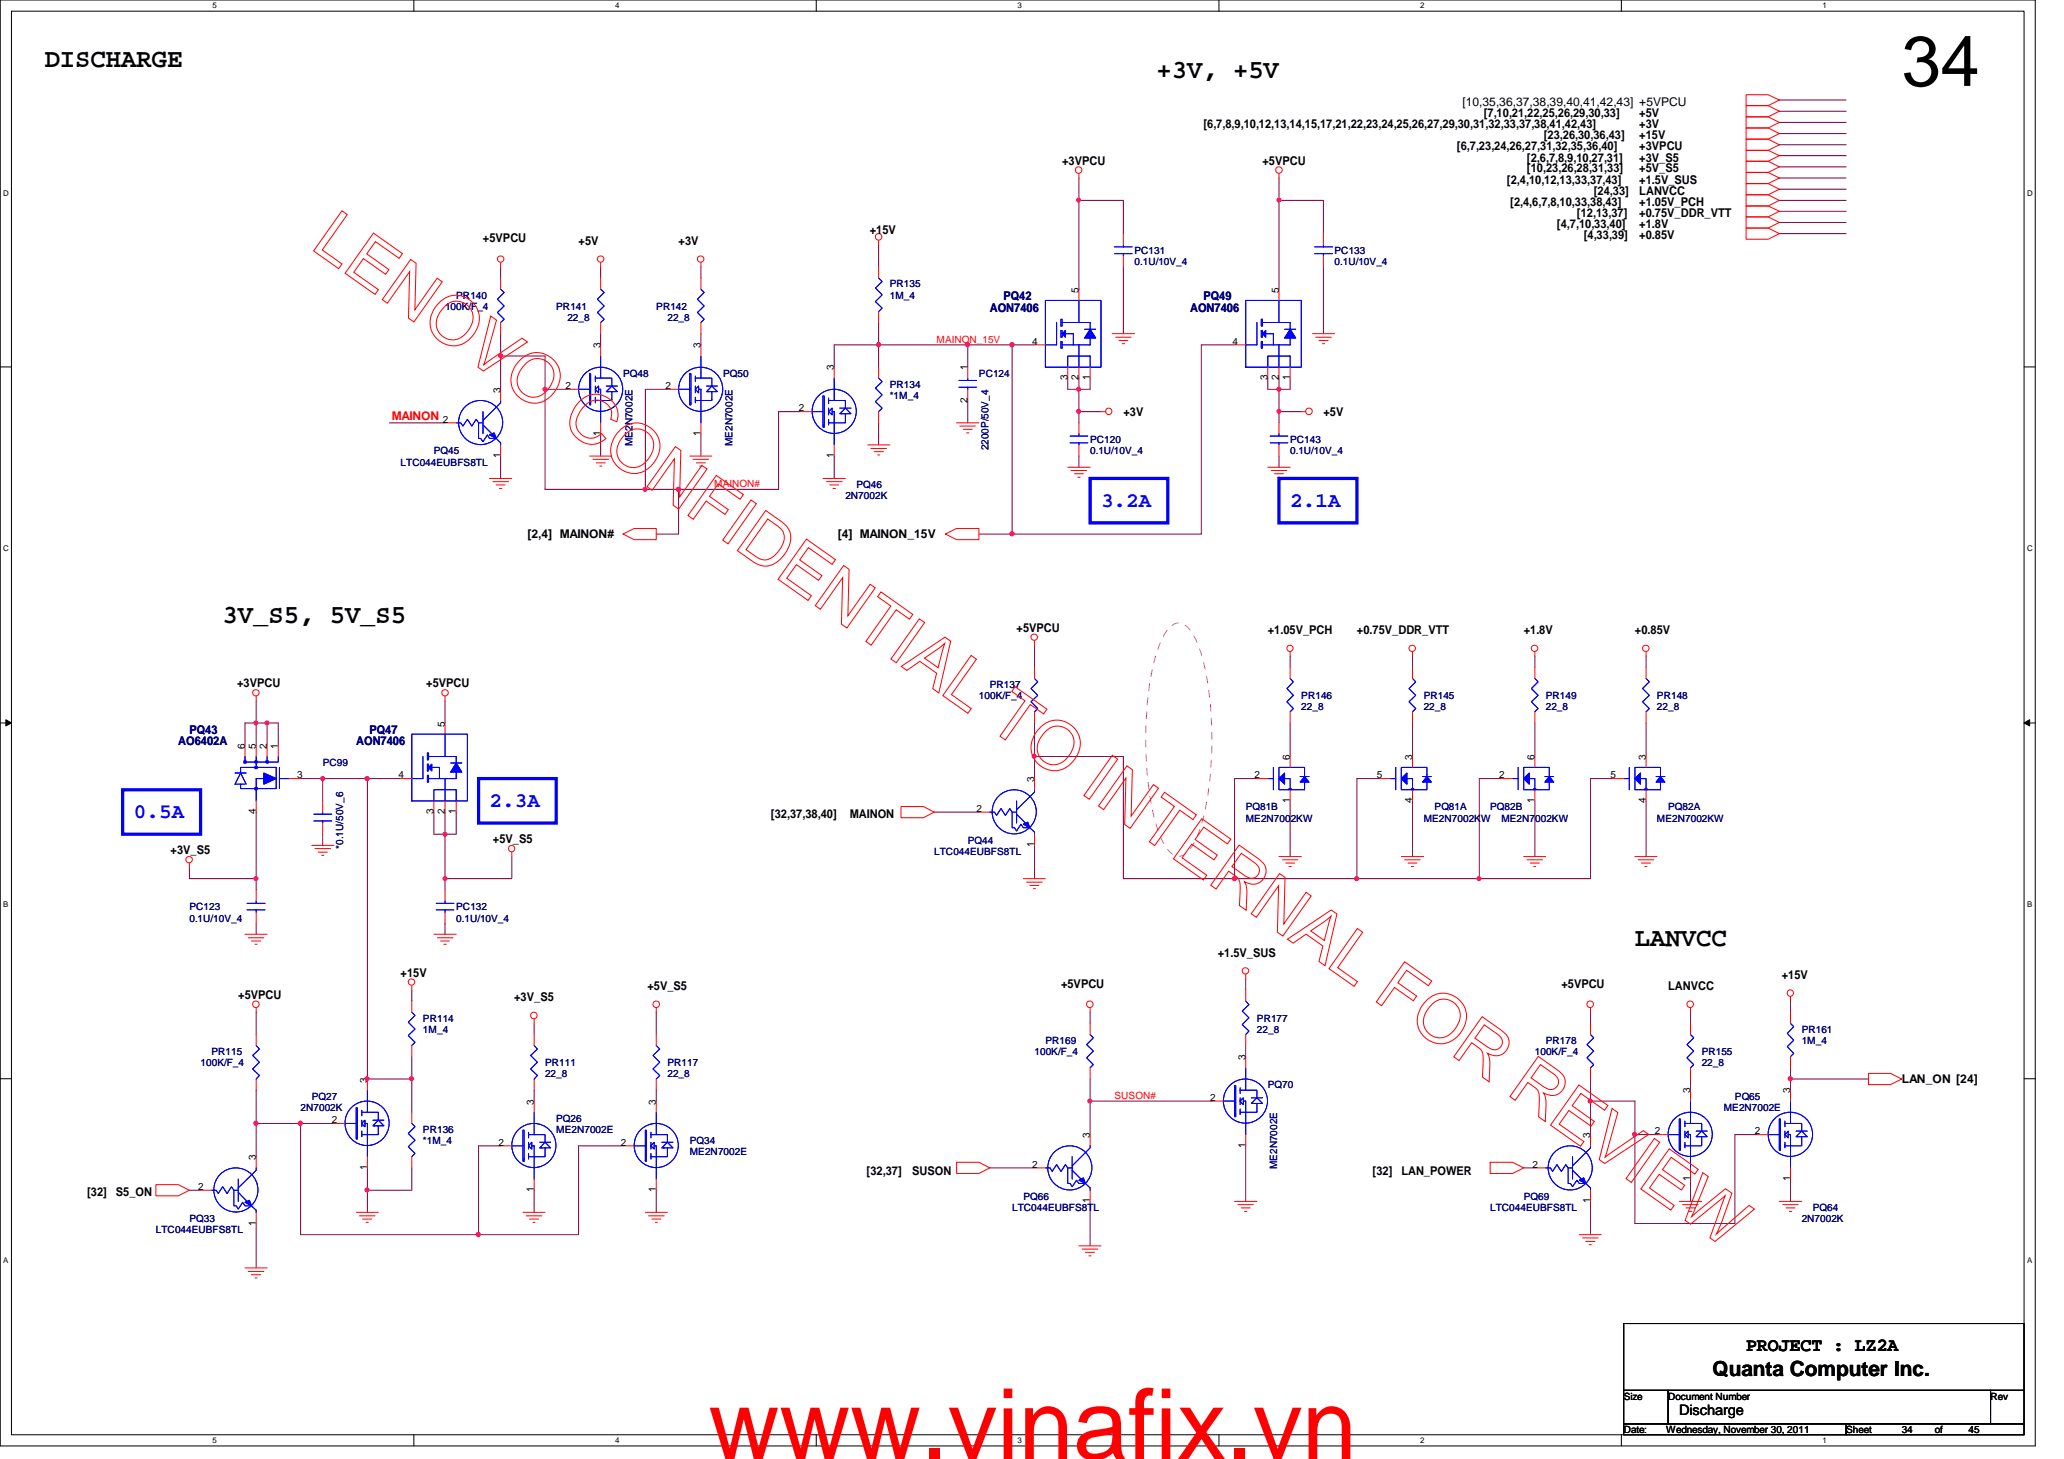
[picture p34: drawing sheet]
<svg xmlns="http://www.w3.org/2000/svg" width="297mm" height="210mm" viewBox="0 0 297 210" stroke-linecap="round" stroke-linejoin="round" font-family="sans-serif">
<defs><g id="words">
<text font-size="14.1" fill="#f00" x="102" y="209.9">www.vinafix.vn</text>
<text font-size="10.2" x="273.7" y="12.4">34</text>
<g font-size="3.8">
<text x="6.4" y="9.6">DISCHARGE</text>
<text x="166.5" y="11.2">+3V, +5V</text>
<text x="32" y="89.6">3V_S5, 5V_S5</text>
<text x="235.3" y="136.1">LANVCC</text>
</g>
<g font-size="3" fill="#00f">
<text x="158.5" y="72.9">3.2A</text>
<text x="185.7" y="72.9">2.1A</text>
<text x="19.3" y="117.7">0.5A</text>
<text x="70.4" y="116.1">2.3A</text>
</g>
<text font-size="3" x="246.5" y="198">Quanta Computer Inc.</text>
<text font-size="2.7" x="251.3" y="194.3">PROJECT : LZ2A</text>
<text font-size="2.1" x="241.7" y="203.5">Discharge</text>
<g font-size="1.7">
<text x="210.5" y="15.2">[10,35,36,37,38,39,40,41,42,43] +5VPCU</text>
<text x="213.5" y="16.8">[7,10,21,22,25,26,29,30,33]</text>
<text x="235.9" y="16.8">+5V</text>
<text x="152.9" y="23.7">+3VPCU</text>
<text x="173.2" y="18.4">[6,7,8,9,10,12,13,14,15,17,21,22,23,24,25,26,27,29,30,31,32,33,37,38,41,42,43]</text>
<text x="181.7" y="23.7">+5VPCU</text>
<text x="209.7" y="21.6">[6,7,23,24,26,27,31,32,35,36,40]</text>
<text x="219.7" y="23.2">[2,6,7,8,9,10,27,31]</text>
<text x="222.2" y="20">[23,26,30,36,43]</text>
<text x="235.9" y="18.4">+3V</text>
<text x="235.9" y="20">+15V</text>
<text x="235.9" y="21.6">+3VPCU</text>
<text x="235.9" y="23.2">+3V_S5</text>
<text x="216.9" y="26.4">[2,4,10,12,13,33,37,43]</text>
<text x="217.3" y="29.6">[2,4,6,7,8,10,33,38,43]</text>
<text x="219.7" y="24.8">[10,23,26,28,31,33]</text>
<text x="229.4" y="28">[24,33]</text>
<text x="235.9" y="24.8">+5V_S5</text>
<text x="235.9" y="26.4">+1.5V_SUS</text>
<text x="235.9" y="28">LANVCC</text>
<text x="235.9" y="29.6">+1.05V_PCH</text>
<text x="69.5" y="34.9">+5VPCU</text>
<text x="83.3" y="35.2">+5V</text>
<text x="97.7" y="35.2">+3V</text>
<text x="125.2" y="33.6">+15V</text>
<text x="224.1" y="32.8">[4,7,10,33,40]</text>
<text x="226.9" y="31.2">[12,13,37]</text>
<text x="227.9" y="34.4">[4,33,39]</text>
<text x="235.9" y="31.2">+0.75V_DDR_VTT</text>
<text x="235.9" y="32.8">+1.8V</text>
<text x="235.9" y="34.4">+0.85V</text>
<text x="161.7" y="59.9">+3V</text>
<text x="190.5" y="59.9">+5V</text>
<text x="75.9" y="77.5">[2,4] MAINON#</text>
<text x="120.6" y="77.5">[4] MAINON_15V</text>
<text x="146.3" y="90.9">+5VPCU</text>
<text x="182.5" y="91.2">+1.05V_PCH</text>
<text x="195.3" y="91.2">+0.75V_DDR_VTT</text>
<text x="219.3" y="91.2">+1.8V</text>
<text x="235.3" y="91.2">+0.85V</text>
<text x="34.1" y="98.9">+3VPCU</text>
<text x="61.3" y="98.9">+5VPCU</text>
<text x="111" y="117.6">[32,37,38,40]</text>
<text x="122.3" y="117.6">MAINON</text>
<text x="24.6" y="122.9">+3V_S5</text>
<text x="70.9" y="121.3">+5V_S5</text>
<text x="175.3" y="137.6">+1.5V_SUS</text>
<text x="34.3" y="143.7">+5VPCU</text>
<text x="57.7" y="140.5">+15V</text>
<text x="93.2" y="142.5">+5V_S5</text>
<text x="152.7" y="142.1">+5VPCU</text>
<text x="224.7" y="142.1">+5VPCU</text>
<text x="240.1" y="142.5">LANVCC</text>
<text x="256.4" y="140.8">+15V</text>
<text x="74" y="144">+3V_S5</text>
<text x="273.7" y="155.9">LAN_ON [24]</text>
<text x="12.5" y="172">[32]</text>
<text x="16.7" y="172">S5_ON</text>
<text x="124.7" y="169">[32,37]</text>
<text x="131.3" y="169">SUSON</text>
<text x="197.5" y="169">[32]</text>
<text x="201.7" y="169">LAN_POWER</text>
</g>
<g font-size="1.7" fill="#000080">
<text x="142.4" y="44.8">AON7406</text>
<text x="144.4" y="43.2">PQ42</text>
<text x="171.3" y="44.8">AON7406</text>
<text x="173.2" y="43.2">PQ49</text>
<text x="25.7" y="107.2">AO6402A</text>
<text x="27.3" y="105.6">PQ43</text>
<text x="51.3" y="107.2">AON7406</text>
<text x="53.2" y="105.6">PQ47</text>
</g>
<text font-size="1.7" fill="#f00" x="56.4" y="60.5">MAINON</text>
<g font-size="1.4" fill="#000080">
<text x="128.1" y="41.4">PR135</text>
<text x="163.3" y="36.6">PC131</text>
<text x="163.3" y="38.2">0.1U/10V_4</text>
<text x="192.1" y="36.6">PC133</text>
<text x="192.1" y="38.2">0.1U/10V_4</text>
<text x="64" y="44.6">100K/F_4</text>
<text x="65.7" y="43">PR140</text>
<text x="80" y="44.6">PR141</text>
<text x="81.7" y="46.2">22_8</text>
<text x="94.4" y="44.6">PR142</text>
<text x="96.1" y="46.2">22_8</text>
<text x="128.1" y="43">1M_4</text>
<text x="89.7" y="54.2">PQ48</text>
<text x="104.1" y="54.2">PQ50</text>
<text x="128.1" y="55.8">PR134</text>
<text x="128.1" y="57.4">*1M_4</text>
<text x="140.9" y="54.2">PC124</text>
<text x="62.4" y="65.4">PQ45</text>
<text x="91" y="64.2" transform="rotate(-90 91 64.2)">ME2N7002E</text>
<text x="105.4" y="64.2" transform="rotate(-90 105.4 64.2)">ME2N7002E</text>
<text x="142.2" y="64.8" transform="rotate(-90 142.2 64.8)">2200P/50V_4</text>
<text x="156.9" y="63.8">PC120</text>
<text x="156.9" y="65.4">0.1U/10V_4</text>
<text x="185.7" y="63.8">PC143</text>
<text x="185.7" y="65.4">0.1U/10V_4</text>
<text x="57.7" y="67">LTC044EUBFS8TL</text>
<text x="121.7" y="71.8">2N7002K</text>
<text x="123.3" y="70.2">PQ46</text>
<text x="140.9" y="100.6">100K/F_4</text>
<text x="142.4" y="99">PR137</text>
<text x="187.3" y="100.6">PR146</text>
<text x="204.9" y="100.6">PR145</text>
<text x="222.5" y="100.6">PR149</text>
<text x="238.5" y="100.6">PR148</text>
<text x="187.3" y="102.2">22_8</text>
<text x="204.9" y="102.2">22_8</text>
<text x="222.5" y="102.2">22_8</text>
<text x="238.5" y="102.2">22_8</text>
<text x="46.4" y="110.2">PC99</text>
<text x="179.3" y="116.6">PQ81B</text>
<text x="179.3" y="118.2">ME2N7002KW</text>
<text x="204.9" y="118.2">ME2N7002KW</text>
<text x="206.5" y="116.6">PQ81A</text>
<text x="214.5" y="116.6">PQ82B</text>
<text x="216.1" y="118.2">ME2N7002KW</text>
<text x="238.5" y="118.2">ME2N7002KW</text>
<text x="240.1" y="116.6">PQ82A</text>
<text x="49.4" y="122.1" transform="rotate(-90 49.4 122.1)">*0.1U/50V_6</text>
<text x="134.4" y="123">LTC044EUBFS8TL</text>
<text x="139.3" y="121.4">PQ44</text>
<text x="27.3" y="131">PC123</text>
<text x="65.7" y="131">PC132</text>
<text x="27.3" y="132.6">0.1U/10V_4</text>
<text x="65.7" y="132.6">0.1U/10V_4</text>
<text x="60.9" y="147">PR114</text>
<text x="60.9" y="148.6">1M_4</text>
<text x="180.9" y="147">PR177</text>
<text x="180.9" y="148.6">22_8</text>
<text x="259.3" y="148.6">PR161</text>
<text x="28.9" y="153.4">100K/F_4</text>
<text x="30.4" y="151.8">PR115</text>
<text x="78.4" y="153.4">PR111</text>
<text x="78.4" y="155">22_8</text>
<text x="96.1" y="153.4">PR117</text>
<text x="96.1" y="155">22_8</text>
<text x="148.9" y="151.8">100K/F_4</text>
<text x="150.4" y="150.2">PR169</text>
<text x="220.9" y="151.8">100K/F_4</text>
<text x="222.5" y="150.2">PR178</text>
<text x="244.9" y="151.8">PR155</text>
<text x="244.9" y="153.4">22_8</text>
<text x="259.3" y="150.2">1M_4</text>
<text x="43.3" y="159.8">2N7002K</text>
<text x="44.9" y="158.2">PQ27</text>
<text x="80" y="161.4">PQ26</text>
<text x="182.5" y="156.6">PQ70</text>
<text x="248.1" y="159.8">ME2N7002E</text>
<text x="249.7" y="158.2">PQ65</text>
<text x="60.9" y="163">PR136</text>
<text x="60.9" y="164.6">*1M_4</text>
<text x="80" y="163">ME2N7002E</text>
<text x="99.3" y="164.6">PQ34</text>
<text x="99.3" y="166.2">ME2N7002E</text>
<text x="147.3" y="172.6">PQ66</text>
<text x="183.8" y="168.2" transform="rotate(-90 183.8 168.2)">ME2N7002E</text>
<text x="219.3" y="172.6">PQ69</text>
<text x="22.4" y="177.4">LTC044EUBFS8TL</text>
<text x="27.3" y="175.8">PQ33</text>
<text x="145.7" y="174.2">LTC044EUBFS8TL</text>
<text x="214.5" y="174.2">LTC044EUBFS8TL</text>
<text x="259.3" y="175.8">2N7002K</text>
<text x="260.9" y="174.2">PQ64</text>
</g>
<g font-size="1.4">
<text x="155.2" y="42.1" transform="rotate(-90 155.2 42.1)">5</text>
<text x="184" y="42.1" transform="rotate(-90 184 42.1)">5</text>
<text x="86.4" y="50.1" transform="rotate(-90 86.4 50.1)">3</text>
<text x="100.8" y="50.1" transform="rotate(-90 100.8 50.1)">3</text>
<text x="120" y="53.3" transform="rotate(-90 120 53.3)">3</text>
<text x="139.2" y="53.3" transform="rotate(-90 139.2 53.3)">1</text>
<text x="148.5" y="49.6">4</text>
<text x="177.4" y="49.6">4</text>
<text x="72" y="56.5" transform="rotate(-90 72 56.5)">3</text>
<text x="81.4" y="56">2</text>
<text x="95.8" y="56">2</text>
<text x="115" y="59.2">2</text>
<text x="139.2" y="57.9" transform="rotate(-90 139.2 57.9)">2</text>
<text x="153.6" y="54.7" transform="rotate(-90 153.6 54.7)">3</text>
<text x="155.2" y="54.7" transform="rotate(-90 155.2 54.7)">2</text>
<text x="156.8" y="54.7" transform="rotate(-90 156.8 54.7)">1</text>
<text x="182.4" y="54.7" transform="rotate(-90 182.4 54.7)">3</text>
<text x="184" y="54.7" transform="rotate(-90 184 54.7)">2</text>
<text x="185.6" y="54.7" transform="rotate(-90 185.6 54.7)">1</text>
<text x="63.8" y="60.8">2</text>
<text x="72" y="65.9" transform="rotate(-90 72 65.9)">1</text>
<text x="86.4" y="62.7" transform="rotate(-90 86.4 62.7)">1</text>
<text x="100.8" y="62.7" transform="rotate(-90 100.8 62.7)">1</text>
<text x="120" y="65.9" transform="rotate(-90 120 65.9)">1</text>
<text x="35.2" y="107.7" transform="rotate(-90 35.2 107.7)">6</text>
<text x="36.8" y="107.7" transform="rotate(-90 36.8 107.7)">5</text>
<text x="38.4" y="107.7" transform="rotate(-90 38.4 107.7)">2</text>
<text x="40" y="107.7" transform="rotate(-90 40 107.7)">1</text>
<text x="64" y="104.5" transform="rotate(-90 64 104.5)">5</text>
<text x="42.8" y="112">3</text>
<text x="57.4" y="112">4</text>
<text x="148.8" y="112.5" transform="rotate(-90 148.8 112.5)">3</text>
<text x="180.5" y="112">2</text>
<text x="185.6" y="109.3" transform="rotate(-90 185.6 109.3)">6</text>
<text x="198.2" y="112">5</text>
<text x="203.2" y="109.3" transform="rotate(-90 203.2 109.3)">3</text>
<text x="215.8" y="112">2</text>
<text x="220.8" y="109.3" transform="rotate(-90 220.8 109.3)">6</text>
<text x="231.8" y="112">5</text>
<text x="236.9" y="109.3" transform="rotate(-90 236.9 109.3)">3</text>
<text x="36.8" y="117.1" transform="rotate(-90 36.8 117.1)">4</text>
<text x="62.4" y="117.1" transform="rotate(-90 62.4 117.1)">3</text>
<text x="64" y="117.1" transform="rotate(-90 64 117.1)">2</text>
<text x="65.6" y="117.1" transform="rotate(-90 65.6 117.1)">1</text>
<text x="140.5" y="116.8">2</text>
<text x="185.6" y="115.5" transform="rotate(-90 185.6 115.5)">1</text>
<text x="203.2" y="115.5" transform="rotate(-90 203.2 115.5)">4</text>
<text x="220.8" y="115.5" transform="rotate(-90 220.8 115.5)">1</text>
<text x="236.9" y="115.5" transform="rotate(-90 236.9 115.5)">4</text>
<text x="148.8" y="121.9" transform="rotate(-90 148.8 121.9)">1</text>
<text x="52.8" y="155.7" transform="rotate(-90 52.8 155.7)">3</text>
<text x="179.2" y="152.5" transform="rotate(-90 179.2 152.5)">3</text>
<text x="47.7" y="161.6">2</text>
<text x="76.8" y="158.9" transform="rotate(-90 76.8 158.9)">3</text>
<text x="94.4" y="158.9" transform="rotate(-90 94.4 158.9)">3</text>
<text x="174.2" y="158.4">2</text>
<text x="243.2" y="157.3" transform="rotate(-90 243.2 157.3)">3</text>
<text x="257.6" y="157.3" transform="rotate(-90 257.6 157.3)">3</text>
<text x="36.8" y="166.9" transform="rotate(-90 36.8 166.9)">3</text>
<text x="71.8" y="164.8">2</text>
<text x="89.4" y="164.8">2</text>
<text x="148.5" y="168">2</text>
<text x="156.8" y="163.7" transform="rotate(-90 156.8 163.7)">3</text>
<text x="179.2" y="165.1" transform="rotate(-90 179.2 165.1)">1</text>
<text x="220.6" y="168">2</text>
<text x="228.9" y="163.7" transform="rotate(-90 228.9 163.7)">3</text>
<text x="238.2" y="163.2">2</text>
<text x="252.6" y="163.2">2</text>
<text x="28.5" y="171.2">2</text>
<text x="52.8" y="168.3" transform="rotate(-90 52.8 168.3)">1</text>
<text x="76.8" y="171.5" transform="rotate(-90 76.8 171.5)">1</text>
<text x="94.4" y="171.5" transform="rotate(-90 94.4 171.5)">1</text>
<text x="156.8" y="173.1" transform="rotate(-90 156.8 173.1)">1</text>
<text x="228.9" y="173.1" transform="rotate(-90 228.9 173.1)">1</text>
<text x="243.2" y="169.9" transform="rotate(-90 243.2 169.9)">1</text>
<text x="257.6" y="169.9" transform="rotate(-90 257.6 169.9)">1</text>
<text x="36.8" y="176.3" transform="rotate(-90 36.8 176.3)">1</text>
<text x="233.7" y="201.4">Size</text>
<text x="240.1" y="201.4">Document Number</text>
<text x="286.5" y="201.4">Rev</text>
<text x="233.7" y="206.2">Date:</text>
<text x="239.8" y="206.2">Wednesday, November 30, 2011</text>
<text x="265.7" y="206.2">Sheet</text>
<text x="273.7" y="206.2">34</text>
<text x="278.5" y="206.2">of</text>
<text x="283.3" y="206.2">45</text>
</g>
<g font-size="1.4" fill="#f00">
<text x="134.8" y="49.3">MAINON_15V</text>
<text x="102.8" y="70.1">MAINON#</text>
<text x="160.4" y="158.1">SUSON#</text>
</g>
<g font-size="1.1">
<text x="30.6" y="1.1">5</text>
<text x="88.5" y="1.1">4</text>
<text x="146.4" y="1.1">3</text>
<text x="204.4" y="1.1">2</text>
<text x="262.3" y="1.1">1</text>
<text x=".5" y="28.2">D</text>
<text x="291.7" y="28.2">D</text>
<text x=".5" y="79.3">C</text>
<text x="291.7" y="79.3">C</text>
<text x=".5" y="130.6">B</text>
<text x="291.7" y="130.6">B</text>
<text x=".5" y="181.7">A</text>
<text x="291.7" y="181.7">A</text>
<text x="30.6" y="207.6">5</text>
<text x="88.5" y="207.6">4</text>
<text x="146.4" y="207.6">3</text>
<text x="204.4" y="207.6">2</text>
<text x="262.3" y="207.6">1</text>
</g>
</g></defs>
<path d="M0 0h292.9v208h-292.9zM1.6 1.6h289.7v204.8h-289.7z" fill="none" stroke="#000" stroke-width=".14"/>
<g fill="#fff">
<path d="M30.6 .2h.6v1.2h-.6z"/>
<path d="M30.6 206.6h.6v1.2h-.6z"/>
</g>
<path d="M59.6 0v1.6M59.6 206.4v1.6" fill="none" stroke="#000" stroke-width=".14"/>
<g fill="#fff">
<path d="M88.5 .2h.6v1.2h-.6z"/>
<path d="M88.5 206.6h.6v1.2h-.6z"/>
</g>
<path d="M117.5 0v1.6M117.5 206.4v1.6" fill="none" stroke="#000" stroke-width=".14"/>
<g fill="#fff">
<path d="M146.4 .2h.6v1.2h-.6z"/>
<path d="M146.4 206.6h.6v1.2h-.6z"/>
</g>
<path d="M175.4 0v1.6M175.4 206.4v1.6" fill="none" stroke="#000" stroke-width=".14"/>
<g fill="#fff">
<path d="M204.4 .2h.6v1.2h-.6z"/>
<path d="M204.4 206.6h.6v1.2h-.6z"/>
</g>
<path d="M233.3 0v1.6M233.3 206.4v1.6" fill="none" stroke="#000" stroke-width=".14"/>
<g fill="#fff">
<path d="M262.3 .2h.6v1.2h-.6z"/>
<path d="M262.3 206.6h.6v1.2h-.6z"/>
<path d="M.5 27.2h.7v1.2h-.7z"/>
<path d="M291.7 27.2h.8v1.2h-.8z"/>
<path d="M.5 78.4h.7v1.1h-.7z"/>
<path d="M291.7 78.4h.8v1.1h-.8z"/>
</g>
<path d="M0 52.8h1.6M291.3 52.8h1.6" fill="none" stroke="#000" stroke-width=".14"/>
<g fill="#fff">
<path d="M.5 129.6h.7v1.2h-.7z"/>
<path d="M291.7 129.6h.7v1.2h-.7z"/>
</g>
<path d="M0 104h1.6M.8 103.5l.8 .5-.8 .4zM291.3 104h1.6M291.3 104l.8-.5v.9z" fill="none" stroke="#000" stroke-width=".14"/>
<path d="M.8 103.5l.8 .5-.8 .4zM291.3 104l.8-.5v.9z" fill="#000"/>
<g fill="#fff">
<path d="M.5 180.8h.7v1.1h-.7z"/>
<path d="M291.7 180.8h.7v1.1h-.7z"/>
</g>
<path d="M0 155.2h1.6M291.3 155.2h1.6" fill="none" stroke="#000" stroke-width=".14"/>
<path d="M72 51.2h6.4M112.1 59.2v11.2M120.1 49.6h6.3M184.1 59.2h3.2" fill="none" stroke="#800040" stroke-width=".14"/>
<circle cx="184.1" cy="59.2" r=".3" fill="#f0f"/>
<circle cx="184.1" cy="59.2" r=".3" fill="none" stroke="#f0f" stroke-width=".14"/>
<path d="M257.7 155.2v1.6" fill="none" stroke="#800040" stroke-width=".14"/>
<circle cx="257.7" cy="155.2" r=".31" fill="#f0f"/>
<circle cx="257.7" cy="155.2" r=".31" fill="none" stroke="#f0f" stroke-width=".14"/>
<path d="M228.9 158.4h6.4M238.5 163.2h-3.2v12.8M243.3 169.6v3.2M257.7 169.6v3.2" fill="none" stroke="#800040" stroke-width=".14"/>
<circle cx="235.2" cy="163.2" r=".3" fill="#f0f"/>
<circle cx="235.2" cy="163.2" r=".3" fill="none" stroke="#f0f" stroke-width=".14"/>
<path d="M139.3 49.6h6.4M184.1 56v3.2M228.9 155.2v3.2M252.9 163.2h-3.2v12.8h-14.4" fill="none" stroke="#800040" stroke-width=".14"/>
<circle cx="184.1" cy="56" r=".3" fill="#f0f"/>
<circle cx="184.1" cy="56" r=".3" fill="none" stroke="#f0f" stroke-width=".14"/>
<path d="M155.3 56v4.8M182.5 54.4v1.6M243.3 155.2v1.6" fill="none" stroke="#800040" stroke-width=".14"/>
<circle cx="155.2" cy="56" r=".3" fill="#f0f"/>
<circle cx="155.2" cy="56" r=".3" fill="none" stroke="#f0f" stroke-width=".14"/>
<path d="M72 48v3.2M78.4 51.2v4.8h3.3M126.4 49.6v3.2M153.7 54.4v1.6h1.6v-1.6M243.3 145.6v1.6" fill="none" stroke="#800040" stroke-width=".14"/>
<circle cx="72" cy="51.2" r=".3" fill="#f0f"/>
<circle cx="72" cy="51.2" r=".3" fill="none" stroke="#f0f" stroke-width=".14"/>
<path d="M156.9 54.4v1.6h-1.6M172.9 49.6v27.2M185.7 54.4v1.6h-1.6M126.4 60.8v3.2M228.9 158.4v4.8M257.7 155.2h11.2M156.9 172.8v6.4" fill="none" stroke="#800040" stroke-width=".14"/>
<circle cx="228.9" cy="158.4" r=".3" fill="#f0f"/>
<circle cx="228.9" cy="158.4" r=".3" fill="none" stroke="#f0f" stroke-width=".14"/>
<path d="M155.3 25.6v3.2M184.1 25.6v3.2M203.3 94.4v1.6M134.4 116.8h6.5M148.9 108.8h12.8v17.6M198.5 112h-3.2v14.4h-17.6M203.3 104v4.8M203.3 115.2v8M235.3 158.4v4.8" fill="none" stroke="#800040" stroke-width=".14"/>
<circle cx="195.2" cy="126.4" r=".3" fill="#f0f"/>
<circle cx="195.2" cy="126.4" r=".3" fill="none" stroke="#f0f" stroke-width=".14"/>
<circle cx="177.7" cy="126.4" r=".31" fill="#f0f"/>
<circle cx="177.7" cy="126.4" r=".31" fill="none" stroke="#f0f" stroke-width=".14"/>
<path d="M72 38.4v1.6M78.4 70.4h14.5M148.9 92.8v3.2M148.9 108.8v3.2M148.9 121.6v4.8M156.9 155.2v3.2M257.7 144v1.6" fill="none" stroke="#800040" stroke-width=".14"/>
<circle cx="148.8" cy="108.8" r=".3" fill="#f0f"/>
<circle cx="148.8" cy="108.8" r=".3" fill="none" stroke="#f0f" stroke-width=".14"/>
<path d="M97.7 70.4h14.4" fill="none" stroke="#800040" stroke-width=".14"/>
<circle cx="97.6" cy="70.4" r=".31" fill="#f0f"/>
<circle cx="97.6" cy="70.4" r=".31" fill="none" stroke="#f0f" stroke-width=".14"/>
<path d="M86.4 38.4v1.6M100.9 38.4v1.6M72 51.2v4.8M86.4 48v1.6M100.9 48v1.6M126.4 49.6h12.9M155.3 65.6v1.6M184.1 65.6v1.6M156.9 158.4v4.8M228.9 145.6v1.6" fill="none" stroke="#800040" stroke-width=".14"/>
<circle cx="126.4" cy="49.6" r=".31" fill="#f0f"/>
<circle cx="126.4" cy="49.6" r=".31" fill="none" stroke="#f0f" stroke-width=".14"/>
<path d="M126.4 35.2v3.2M78.4 56v14.4" fill="none" stroke="#800040" stroke-width=".14"/>
<circle cx="78.4" cy="56" r=".3" fill="#f0f"/>
<circle cx="78.4" cy="56" r=".3" fill="none" stroke="#f0f" stroke-width=".14"/>
<path d="M96.1 56h-3.2v14.4" fill="none" stroke="#800040" stroke-width=".14"/>
<circle cx="92.8" cy="70.4" r=".3" fill="#f0f"/>
<circle cx="92.8" cy="70.4" r=".3" fill="none" stroke="#f0f" stroke-width=".14"/>
<path d="M155.3 28.8h6.4v4.8M161.7 38.4v9.6M184.1 28.8h6.4v4.8M190.5 38.4v9.6M120.1 49.6v3.2M155.3 59.2h3.2" fill="none" stroke="#800040" stroke-width=".14"/>
<circle cx="155.2" cy="59.2" r=".3" fill="#f0f"/>
<circle cx="155.2" cy="59.2" r=".3" fill="none" stroke="#f0f" stroke-width=".14"/>
<path d="M145.7 49.6v27.2M184.1 59.2v1.6" fill="none" stroke="#800040" stroke-width=".14"/>
<circle cx="145.7" cy="76.8" r=".31" fill="#f0f"/>
<circle cx="145.7" cy="76.8" r=".31" fill="none" stroke="#f0f" stroke-width=".14"/>
<path d="M139.3 49.6v3.2" fill="none" stroke="#800040" stroke-width=".14"/>
<circle cx="139.2" cy="49.6" r=".31" fill="#f0f"/>
<circle cx="139.2" cy="49.6" r=".31" fill="none" stroke="#f0f" stroke-width=".14"/>
<g fill="none" stroke="#800040" stroke-width=".14">
<path d="M112.1 59.2h3.2M126.4 46.4v3.2M139.3 57.6v3.2M56 60.8h8M72 65.6v3.2M86.4 62.4v3.2M100.9 62.4v3.2M120.1 65.6v3.2M38.4 104h1.6M148.9 104v4.8M27.3 126.4h9.6v1.6M156.9 145.6v1.6"/>
<path d="M179.3 150.4v1.6M179.3 140.8v1.6M257.7 153.6v1.6M27.3 171.2h1.6M83.3 164.8h6.4M142.4 168h6.5M179.3 164.8v8M219.3 168h1.6M228.9 172.8v4.8"/>
</g>
<circle cx="36.8" cy="126.4" r=".3" fill="#f0f"/>
<circle cx="36.8" cy="126.4" r=".3" fill="none" stroke="#f0f" stroke-width=".14"/>
<path d="M46.4 120v1.6M36.9 156.8v4.8h6.4" fill="none" stroke="#800040" stroke-width=".14"/>
<circle cx="36.8" cy="161.6" r=".31" fill="#f0f"/>
<circle cx="36.8" cy="161.6" r=".31" fill="none" stroke="#f0f" stroke-width=".14"/>
<path d="M52.9 155.2h6.4M52.9 171.2v3.2" fill="none" stroke="#800040" stroke-width=".14"/>
<circle cx="52.8" cy="171.2" r=".3" fill="#f0f"/>
<circle cx="52.8" cy="171.2" r=".3" fill="none" stroke="#f0f" stroke-width=".14"/>
<path d="M59.3 152v8" fill="none" stroke="#800040" stroke-width=".14"/>
<circle cx="59.2" cy="155.2" r=".3" fill="#f0f"/>
<circle cx="59.2" cy="155.2" r=".3" fill="none" stroke="#f0f" stroke-width=".14"/>
<path d="M36.9 176v6.4M43.3 177.6h40M43.3 161.6h4.7M52.9 168v3.2h6.4v-3.2M76.9 171.2v3.2" fill="none" stroke="#800040" stroke-width=".14"/>
<circle cx="43.2" cy="161.6" r=".31" fill="#f0f"/>
<circle cx="43.2" cy="161.6" r=".31" fill="none" stroke="#f0f" stroke-width=".14"/>
<path d="M36.9 161.6v4.8M72 164.8h-3.1v12.8M83.3 164.8v12.8" fill="none" stroke="#800040" stroke-width=".14"/>
<circle cx="68.8" cy="177.6" r=".31" fill="#f0f"/>
<circle cx="68.8" cy="177.6" r=".31" fill="none" stroke="#f0f" stroke-width=".14"/>
<path d="M35.3 107.2v-3.2h1.6v3.2M38.4 104v3.2M40 104v3.2" fill="none" stroke="#800040" stroke-width=".14"/>
<circle cx="38.4" cy="104" r=".3" fill="#f0f"/>
<circle cx="38.4" cy="104" r=".3" fill="none" stroke="#f0f" stroke-width=".14"/>
<path d="M36.9 100.8v3.2M36.9 116.8v9.6M27.3 124.8v1.6M64 126.4v1.6" fill="none" stroke="#800040" stroke-width=".14"/>
<circle cx="64" cy="126.4" r=".3" fill="#f0f"/>
<circle cx="64" cy="126.4" r=".3" fill="none" stroke="#f0f" stroke-width=".14"/>
<path d="M46.4 112h6.5M36.9 145.6v3.2M59.3 142.4v1.6" fill="none" stroke="#800040" stroke-width=".14"/>
<circle cx="52.8" cy="112" r=".3" fill="#f0f"/>
<circle cx="52.8" cy="112" r=".3" fill="none" stroke="#f0f" stroke-width=".14"/>
<path d="M46.4 112v3.2" fill="none" stroke="#800040" stroke-width=".14"/>
<circle cx="46.4" cy="112" r=".3" fill="#f0f"/>
<circle cx="46.4" cy="112" r=".3" fill="none" stroke="#f0f" stroke-width=".14"/>
<path d="M145.7 76.8h27.2M36.9 104h1.5M43.3 112h3.1M36.9 132.8v1.6M64 132.8v1.6M76.9 147.2v1.6M94.4 156.8v1.6M94.4 145.6v3.2M43.3 161.6v16M94.4 171.2v3.2" fill="none" stroke="#800040" stroke-width=".14"/>
<circle cx="36.8" cy="104" r=".3" fill="#f0f"/>
<circle cx="36.8" cy="104" r=".3" fill="none" stroke="#f0f" stroke-width=".14"/>
<path d="M184.1 54.4v1.6h-1.6M140.9 76.8h4.8M220.9 94.4v1.6M236.9 94.4v1.6M216.1 112h-3.2v14.4M220.9 104v4.8M220.9 115.2v8M232.1 112h-3.2v14.4h-16M236.9 104v4.8M236.9 115.2v8M195.3 126.4h17.6" fill="none" stroke="#800040" stroke-width=".14"/>
<circle cx="212.8" cy="126.4" r=".3" fill="#f0f"/>
<circle cx="212.8" cy="126.4" r=".3" fill="none" stroke="#f0f" stroke-width=".14"/>
<path d="M52.9 112v43.2" fill="none" stroke="#800040" stroke-width=".14"/>
<circle cx="52.8" cy="155.2" r=".3" fill="#f0f"/>
<circle cx="52.8" cy="155.2" r=".3" fill="none" stroke="#f0f" stroke-width=".14"/>
<circle cx="52.8" cy="112" r=".3" fill="#f0f"/>
<circle cx="52.8" cy="112" r=".3" fill="none" stroke="#f0f" stroke-width=".14"/>
<path d="M145.7 49.6h3.2M92.9 70.4h4.8v6.4h-3.3M76.9 156.8v1.6" fill="none" stroke="#800040" stroke-width=".14"/>
<circle cx="145.6" cy="49.6" r=".32" fill="#f0f"/>
<circle cx="145.6" cy="49.6" r=".32" fill="none" stroke="#f0f" stroke-width=".14"/>
<path d="M172.9 49.6h4.8M52.9 112h4.8M62.4 116.8v3.2h1.6M64 100.8v3.2M64 116.8v3.2M65.7 116.8v3.2h-1.7M156.9 158.4h17.6" fill="none" stroke="#800040" stroke-width=".14"/>
<circle cx="156.8" cy="158.4" r=".3" fill="#f0f"/>
<circle cx="156.8" cy="158.4" r=".3" fill="none" stroke="#f0f" stroke-width=".14"/>
<path d="M155.3 28.8v12.8M185.7 94.4v1.6M180.9 112h-3.2v14.4h-16M185.7 104v4.8M185.7 115.2v8" fill="none" stroke="#800040" stroke-width=".14"/>
<circle cx="155.2" cy="28.8" r=".3" fill="#f0f"/>
<circle cx="155.2" cy="28.8" r=".3" fill="none" stroke="#f0f" stroke-width=".14"/>
<path d="M184.1 28.8v12.8" fill="none" stroke="#800040" stroke-width=".14"/>
<circle cx="184.1" cy="28.8" r=".3" fill="#f0f"/>
<circle cx="184.1" cy="28.8" r=".3" fill="none" stroke="#f0f" stroke-width=".14"/>
<path d="M64 120v6.4h9.7v-3.2" fill="none" stroke="#800040" stroke-width=".14"/>
<circle cx="64" cy="120" r=".3" fill="#f0f"/>
<circle cx="64" cy="120" r=".3" fill="none" stroke="#f0f" stroke-width=".14"/>
<g fill="none" stroke="#800040" stroke-width=".14">
<path d="M256.1 14.4h9.6M256.1 16h9.6M256.1 17.6h9.6M256.1 19.2h9.6M256.1 30.4h9.6M256.1 32h9.6M256.1 33.6h9.6M256.1 20.8h9.6M256.1 22.4h9.6M256.1 24h9.6M256.1 25.6h9.6M256.1 27.2h9.6"/>
<path d="M256.1 28.8h9.6"/>
</g>
<g fill="none" stroke="#f00" stroke-width=".14">
<path d="M251.3 13.6h3.2l1.6 .8-1.6 .8h-3.2zM251.3 15.2h3.2l1.6 .8-1.6 .8h-3.2zM251.3 16.8h3.2l1.6 .8-1.6 .8h-3.2zM251.3 18.4h3.2l1.6 .8-1.6 .8h-3.2zM72 37.8v.6M86.4 37.8v.6M100.9 37.8v.6M126.4 34.6v.6M155.3 25v.6M184.1 25v.6M251.3 20h3.2l1.6 .8-1.6 .8h-3.2zM251.3 21.6h3.2l1.6 .8-1.6 .8h-3.2z"/>
<path d="M251.3 23.2h3.2l1.6 .8-1.6 .8h-3.2zM251.3 24.8h3.2l1.6 .8-1.6 .8h-3.2zM251.3 26.4h3.2l1.6 .8-1.6 .8h-3.2zM251.3 28h3.2l1.6 .8-1.6 .8h-3.2zM251.3 29.6h3.2l1.6 .8-1.6 .8h-3.2zM251.3 31.2h3.2l1.6 .8-1.6 .8h-3.2zM251.3 32.8h3.2l1.6 .8-1.6 .8h-3.2zM158.5 59.2h.6M160.1 48h3.2M160.6 48.5h2.2M161 49h1.3M161.5 49.4h.3"/>
<path d="M187.3 59.2h.6M188.9 48h3.2M189.4 48.5h2.2M189.8 49h1.3M190.3 49.4h.3M70.4 68.8h3.3M70.9 69.3h2.3M71.4 69.8h1.3M71.9 70.3h.3M84.9 65.6h3.1M85.3 66.1h2.3M85.8 66.6h1.3"/>
<path d="M86.3 67.1h.3M89.7 76.8l1.6-.8h3.1v1.6h-3.1zM99.3 65.6h3.1M99.7 66.1h2.3M100.2 66.6h1.3M100.7 67.1h.3M118.4 68.8h3.3M119 69.3h2.2M119.4 69.8h1.3M119.9 70.3h.3M124.9 64h3.2M125.3 64.5h2.3"/>
<path d="M125.8 65h1.3M126.3 65.4h.3M136.1 76.8l1.6-.8h3.2v1.6h-3.2zM137.7 60.8h3.2M138.1 61.3h2.3M138.6 61.8h1.3M139.1 62.3h.3M153.7 67.2h3.2M154.1 67.7h2.3M154.6 68.2h1.3M155.1 68.7h.3M182.5 67.2h3.2"/>
<path d="M183 67.7h2.2M183.4 68.2h1.3M183.9 68.7h.3M148.9 92.2v.6M185.7 93.8v.6M203.3 93.8v.6M220.9 93.8v.6M236.9 93.8v.6M36.9 100.2v.6M64 100.2v.6M129.7 116h3.2l1.5 .8-1.5 .8h-3.2zM27.3 124.2v.6"/>
<path d="M35.3 134.4h3.1M35.7 134.9h2.3M36.2 135.4h1.3M36.7 135.8h.3M44.9 121.6h3.1M45.3 122.1h2.3M45.8 122.6h1.3M46.3 123.1h.3M62.4 134.4h3.3M62.9 134.9h2.3M63.4 135.4h1.3M63.9 135.8h.3"/>
<path d="M73.7 122.6v.6M147.3 126.4h3.1M147.7 126.9h2.3M148.2 127.4h1.3M148.7 127.8h.3M184.1 123.2h3.2M184.6 123.7h2.2M185 124.2h1.3M185.5 124.7h.3M201.7 123.2h3.2M202.1 123.7h2.3M202.6 124.2h1.3"/>
<path d="M203.1 124.7h.4M219.3 123.2h3.2M219.7 123.7h2.3M220.2 124.2h1.3M220.7 124.7h.3M235.3 123.2h3.2M235.8 123.7h2.2M236.2 124.2h1.3M236.7 124.7h.3M36.9 145v.6M59.3 141.8v.6M76.9 146.6v.6"/>
<path d="M94.4 145v.6M156.9 145v.6M179.3 140.2v.6M228.9 145v.6M243.3 145v.6M257.7 143.4v.6M268.9 154.4h3.2l1.6 .8-1.6 .8h-3.2zM22.4 170.4h3.3l1.6 .8-1.6 .8h-3.3zM51.3 174.4h3.1M51.7 174.9h2.3M52.2 175.4h1.3M52.7 175.9h.3"/>
<path d="M75.3 174.4h3.1M75.7 174.9h2.3M76.2 175.4h1.3M76.7 175.9h.3M92.9 174.4h3.2M93.3 174.9h2.3M93.8 175.4h1.3M94.3 175.9h.3M137.7 167.2h3.2l1.5 .8-1.5 .8h-3.2zM155.3 179.2h3.2M155.7 179.7h2.3M177.7 172.8h3.2"/>
<path d="M178.1 173.3h2.3M178.6 173.8h1.3M179.1 174.3h.3M214.5 167.2h3.2l1.6 .8-1.6 .8h-3.2zM227.3 177.6h3.2M227.7 178.1h2.3M228.2 178.6h1.3M228.7 179.1h.3M241.7 172.8h3.2M242.1 173.3h2.3M242.7 173.8h1.2M243.1 174.3h.4"/>
<path d="M256.1 172.8h3.2M256.6 173.3h2.2M257 173.8h1.3M257.5 174.3h.3M35.3 182.4h3.1M35.7 182.9h2.3M36.2 183.4h1.3M36.7 183.9h.3M156.2 180.2h1.3M156.7 180.7h.3"/>
<circle cx="72.1" cy="37.3" r=".46"/>
<circle cx="86.4" cy="37.3" r=".46"/>
<circle cx="100.8" cy="37.3" r=".46"/>
<circle cx="126.4" cy="34.1" r=".47"/>
<circle cx="155.2" cy="24.5" r=".47"/>
<circle cx="184.1" cy="24.5" r=".47"/>
<circle cx="159.6" cy="59.2" r=".46"/>
<circle cx="188.4" cy="59.2" r=".47"/>
<circle cx="36.8" cy="99.7" r=".46"/>
<circle cx="64.1" cy="99.7" r=".46"/>
<circle cx="148.8" cy="91.7" r=".46"/>
<circle cx="185.6" cy="93.3" r=".45"/>
<circle cx="203.2" cy="93.3" r=".46"/>
<circle cx="220.9" cy="93.3" r=".46"/>
<circle cx="236.9" cy="93.3" r=".46"/>
<circle cx="27.2" cy="123.7" r=".46"/>
<circle cx="73.6" cy="122.1" r=".46"/>
<circle cx="179.2" cy="139.7" r=".46"/>
<circle cx="36.8" cy="144.5" r=".47"/>
<circle cx="59.2" cy="141.3" r=".46"/>
<circle cx="76.8" cy="146.1" r=".47"/>
<circle cx="94.4" cy="144.5" r=".47"/>
<circle cx="156.8" cy="144.5" r=".47"/>
<circle cx="228.8" cy="144.5" r=".47"/>
<circle cx="243.2" cy="144.5" r=".47"/>
<circle cx="257.6" cy="142.9" r=".46"/>
</g>
<path d="M233.7 190.4h57.6v9.6h-57.6zM233.7 200h6.4v4.9h-6.4zM233.7 204.9h32v1.5h-32zM240.1 200h46.4v4.9h-46.4zM265.7 204.9h25.6v1.5h-25.6zM286.5 200h4.8v4.9h-4.8z" fill="none" stroke="#000" stroke-width=".14"/>
<path d="M156.9 68.8h11.2v6.4h-11.2zM184.1 68.8h11.2v6.4h-11.2zM17.6 113.6h11.3v6.4h-11.3zM68.9 112h11.1v6.4h-11.1z" fill="none" stroke="#00f" stroke-width=".47"/>
<path d="M168.5 90.1a1.57 1.57 0 0 1 2.2 0 11.3 11.3 0 0 1 2.7 5.8 51.7 51.7 0 0 1-.4 22.4 10.1 10.1 0 0 1-2.3 4.4 1.56 1.56 0 0 1-2.2 0 11.4 11.4 0 0 1-2.6-5.8 52.4 52.4 0 0 1 .4-22.4 10 10 0 0 1 2.2-4.4z" fill="none" stroke="#f0f" stroke-width=".14" stroke-dasharray="1 1 1 1 1 1 1 1"/>
<path d="M70.4 62.6l.7-.3 .3 .8z" fill="#00f"/>
<g fill="none" stroke="#00f" stroke-width=".14">
<path d="M69.5 59.2v3.2M72 57.6v.4l-2.5 2.5M65.7 60.8h.6l.3 .5 .7-1 .6 1 .6-1 .4 .5h.6M68.9 60.8v2.3h.3l.3 .4 .6-.9 .3 .5h1l.6 .6v.3M69.5 61.1l1.3 1.3M70.4 62.6l.7-.3 .3 .8z"/>
<circle cx="69.2" cy="60.8" r="3.2"/>
</g>
<path d="M70.4 62.6l.7-.3 .3 .8z" fill="#00f"/>
<g fill="none" stroke="#00f" stroke-width=".14">
<path d="M189.2 35.5h2.6M189.2 36.5h2.6M190.5 35.2v.3M190.5 36.5v.3M69.5 59.2v3.2M72 57.6v.4l-2.5 2.5M126.4 54.4l.6 .5-1 .9 1 1-1 1 1 .9-.6 .5M138 54.7h2.5M138 55.7h2.5M139.3 54.4v.3M139.3 55.7v.3M65.7 60.8h.6l.3 .5 .7-1 .6 1 .6-1 .4 .5h.6"/>
<path d="M68.9 60.8v2.3h.3l.3 .4 .6-.9 .3 .5h1l.6 .6v.3M69.5 61.1l1.3 1.3M70.4 62.6l.7-.3 .3 .8zM154 63.7h2.5M154 62.7h2.5M155.3 62.4v.3M155.3 63.7v.3M182.8 62.7h2.5M182.8 63.7h2.5M184.1 62.4v.3M184.1 63.7v.3M148.9 97.6l.4 .5-.9 1 .9 .9-.9 1 .9 .9-.4 .5"/>
<path d="M185.7 97.6l.4 .5-.9 1 .9 .9-.9 1 .9 .9-.4 .5M203.3 97.6l.4 .5-.9 1 .9 .9-.9 1 .9 .9-.4 .5M35.6 130.9h2.5M35.6 130h2.5M36.9 129.6v.4M36.9 130.9v.3M94.4 150.4l.6 .5-1 .9 1 1-1 1 1 .9-.6 .5M156.9 148.8l.4 .5-.9 1 .9 .9-.9 1 .9 1-.4 .4M59.3 161.6l.4 .5-.9 1 .9 .9-.9 1 .9 .9-.4 .5M73.7 164.8h1.6M75.3 162.6h.1v4.5h-.1zM76.1 164.8l.4 .5v-.5"/>
<path d="M76.1 164.8l.4-.5v.5M76.1 163.2h.8M76.1 164.3v.5M76.1 164.8v.5M76.1 165.9v.9M76.1 162.9v.3M76.1 163.2v.5M76.5 164.8h.4v4.8M76.9 160v3.2M76.9 163.2h1.5v1.1M77.7 164.3h.7M78.4 165.1v1.3h-2.3"/>
<path d="M78.4 164.3l.8 .8h-1.4M78.4 164.3l-.7 .8h.3M78.4 164.3h.8M91.3 164.8h1.6M92.9 162.6h.1v4.5h-.1zM93.7 164.8l.4 .5v-.5M93.7 164.8l.4-.5v.5M93.7 164.3v.5M93.7 164.8v.5M93.7 165.9v.9M93.7 162.9v.3M93.7 163.2v.5"/>
<path d="M93.7 163.2h.7M94.1 164.8h.3v4.8M94.4 160v3.2M94.4 163.2h1.7v1.1M95.2 164.3h.9M96.1 165.1v1.3h-2.4M96.1 164.3l.8 .8h-1.5M96.1 164.3l-.9 .8h.4M96.1 164.3h.8"/>
<circle cx="69.2" cy="60.8" r="3.2"/>
<circle cx="76.8" cy="164.8" r="3.2"/>
<circle cx="94.4" cy="164.8" r="3.2"/>
</g>
<g fill="none" stroke="#f00" stroke-width=".14">
<path d="M190.5 33.6v1.6M190.5 36.8v1.6M72 56v1.6M126.4 52.8v1.6M126.4 59.2v1.6M139.3 52.8v1.6M139.3 56v1.6M64 60.8h1.7M72 64v1.6M155.3 60.8v1.6M155.3 64v1.6M184.1 60.8v1.6"/>
<path d="M184.1 64v1.6M148.9 96v1.6M185.7 96v1.6M203.3 96v1.6M148.9 102.4v1.6M185.7 102.4v1.6M203.3 102.4v1.6M36.9 128v1.6M36.9 131.2v1.6M76.9 158.4v1.6M94.4 148.8v1.6M94.4 155.2v1.6"/>
<path d="M94.4 158.4v1.6M156.9 147.2v1.6M156.9 153.6v1.6M59.3 160v1.6M59.3 166.4v1.6M72 164.8h1.7M76.9 169.6v1.6M89.7 164.8h1.6M94.4 169.6v1.6"/>
</g>
<path d="M235.3 112l.8-.8v1.6z" fill="#00f"/>
<path d="M235.3 112l.8-.8v1.6z" fill="none" stroke="#00f" stroke-width=".14"/>
<path d="M239 111.7l.6 .8h-1.3z" fill="#00f"/>
<path d="M233.7 112h.8M234.5 110.4v3.2M238.3 111.7h1.3M239 112.5v1.1h-2.1h.1v-.1h-.3v.1M239 111.7v-1.3h-3.7v3.2h1.6v-1.6h-.8M239 111.7l.6 .8h-1.3z" fill="none" stroke="#00f" stroke-width=".14"/>
<path d="M235.3 112l.8-.8v1.6z" fill="#00f"/>
<path d="M235.3 112l.8-.8v1.6z" fill="none" stroke="#00f" stroke-width=".14"/>
<path d="M239 111.7l.6 .8h-1.3z" fill="#00f"/>
<path d="M220.9 97.6l.5 .5-1 1 1 .9-1 1 1 .9-.5 .5M233.7 112h.8M234.5 110.4v3.2M238.3 111.7h1.3M239 112.5v1.1h-2.1h.1v-.1h-.3v.1M239 111.7v-1.3h-3.7v3.2h1.6v-1.6h-.8M239 111.7l.6 .8h-1.3z" fill="none" stroke="#00f" stroke-width=".14"/>
<path d="M220.9 96v1.6M220.9 102.4v1.6M232.1 112h1.6M236.9 108.8v1.6M236.9 113.6v1.6" fill="none" stroke="#f00" stroke-width=".14"/>
<path d="M219.3 112l.8-.8v1.6z" fill="#00f"/>
<path d="M219.3 112l.8-.8v1.6z" fill="none" stroke="#00f" stroke-width=".14"/>
<path d="M223 111.7l.6 .8h-1.3z" fill="#00f"/>
<path d="M217.7 112h.8M218.5 110.4v3.2M222.3 111.7h1.3M223 111.7l.6 .8h-1.3zM223 112.5v1.1h-2.1h.1v-.1h-.3v.1M223 111.7v-1.3h-3.7v3.2h1.6v-1.6h-.8" fill="none" stroke="#00f" stroke-width=".14"/>
<path d="M219.3 112l.8-.8v1.6z" fill="#00f"/>
<path d="M219.3 112l.8-.8v1.6z" fill="none" stroke="#00f" stroke-width=".14"/>
<path d="M223 111.7l.6 .8h-1.3z" fill="#00f"/>
<path d="M236.9 97.6l.5 .5-1 1 1 .9-1 1 1 .9-.5 .5M217.7 112h.8M218.5 110.4v3.2M222.3 111.7h1.3M223 111.7l.6 .8h-1.3zM223 112.5v1.1h-2.1h.1v-.1h-.3v.1M223 111.7v-1.3h-3.7v3.2h1.6v-1.6h-.8M243.3 148.8l.5 .5-1 1 1 .9-1 1 1 1-.5 .4" fill="none" stroke="#00f" stroke-width=".14"/>
<path d="M236.9 96v1.6M216.1 112h1.6M220.9 108.8v1.6M220.9 113.6v1.6M236.9 102.4v1.6M243.3 147.2v1.6M243.3 153.6v1.6" fill="none" stroke="#f00" stroke-width=".14"/>
<path d="M35.3 173l.6-.3 .3 .8z" fill="#00f"/>
<g fill="none" stroke="#00f" stroke-width=".14">
<path d="M30.4 171.2h.7l.3 .5 .6-1 .7 1 .6-1 .4 .5h.6M33.7 171.2v2.3h.3l.3 .4 .6-.9 .4 .5h.9l.7 .6v.3M34.3 169.6v3.2M34.3 171.5l1.3 1.3M35.3 173l.6-.3 .3 .8zM36.9 168v.4l-2.6 2.5"/>
<circle cx="33.9" cy="171.2" r="3.2"/>
</g>
<path d="M35.3 173l.6-.3 .3 .8z" fill="#00f"/>
<g fill="none" stroke="#00f" stroke-width=".14">
<path d="M116.9 59.2h1.5M118.4 57h.2v4.5h-.2zM119.2 59.2l.6-.5v.5M119.2 57.6h.9M119.2 58.7v.5M119.2 59.2v.5M119.2 57.3v.3M119.2 57.6v.5M119.8 59.2h.3v4.8M119.8 59.2v.5l-.6-.5M120.1 54.4v3.2M120.1 57.6h1.6v1.1"/>
<path d="M120.9 58.7h.8M121.7 59.5v1.3h-2.5M121.7 58.7l.8 .8h-1.5M121.7 58.7l-.8 .8h.3M121.7 58.7h.8M119.2 60.3v.8M30.4 171.2h.7l.3 .5 .6-1 .7 1 .6-1 .4 .5h.6M33.7 171.2v2.3h.3l.3 .4 .6-.9 .4 .5h.9l.7 .6v.3M34.3 169.6v3.2M34.3 171.5l1.3 1.3M35.3 173l.6-.3 .3 .8zM36.9 168v.4l-2.6 2.5"/>
<circle cx="120.1" cy="59.2" r="3.2"/>
<circle cx="33.9" cy="171.2" r="3.2"/>
</g>
<path d="M115.3 59.2h1.6M120.1 52.8v1.6M120.1 64v1.6M28.9 171.2h1.5M36.9 166.4v1.6M36.9 174.4v1.6" fill="none" stroke="#f00" stroke-width=".14"/>
<path d="M147.3 118.6l.6-.3 .3 .8z" fill="#00f"/>
<g fill="none" stroke="#00f" stroke-width=".14">
<path d="M142.4 116.8h.7l.3 .5 .7-1 .6 1 .6-1 .4 .5h.6M145.7 116.8v2.3h.3l.3 .4 .6-.9 .4 .5h.9l.7 .6v.3M146.3 115.2v3.2M146.3 117.1l1.3 1.3M147.3 118.6l.6-.3 .3 .8zM148.9 113.6v.4l-2.6 2.5"/>
<circle cx="146" cy="116.8" r="3.2"/>
</g>
<path d="M147.3 118.6l.6-.3 .3 .8z" fill="#00f"/>
<g fill="none" stroke="#00f" stroke-width=".14">
<path d="M142.4 116.8h.7l.3 .5 .7-1 .6 1 .6-1 .4 .5h.6M145.7 116.8v2.3h.3l.3 .4 .6-.9 .4 .5h.9l.7 .6v.3M146.3 115.2v3.2M146.3 117.1l1.3 1.3M147.3 118.6l.6-.3 .3 .8zM148.9 113.6v.4l-2.6 2.5M179.3 144l.4 .5-.9 1 .9 .9-.9 1 .9 .9-.4 .5"/>
<circle cx="146" cy="116.8" r="3.2"/>
</g>
<path d="M140.9 116.8h1.5M148.9 112v1.6M148.9 120v1.6M179.3 142.4v1.6M179.3 148.8v1.6" fill="none" stroke="#f00" stroke-width=".14"/>
<path d="M185.7 47.4l.8 1.2h-1.6z" fill="#00f"/>
<path d="M185.7 47.4l.8 1.2h-1.6z" fill="none" stroke="#00f" stroke-width=".14"/>
<path d="M181.7 48l.5-.5v1z" fill="#00f"/>
<g fill="none" stroke="#00f" stroke-width=".14">
<path d="M179.3 43.2h8v9.6h-8zM180.9 46.4v3.2h-1.6M181.5 49.1h.2v1h-.2zM181.5 47.5h.2v1h-.2zM181.5 45.9h.2v1h-.2zM181.7 48l.5-.5v1zM181.7 46.4h4v1M182.2 48h1.1v1.6M182.5 52.8v-1.6h3.2v1.6M184.1 43.2v3.2M184.1 49.6v3.2M184.9 47.4h1.6"/>
<path d="M185.7 48.6v1h-4"/>
</g>
<path d="M185.7 47.4l.8 1.2h-1.6z" fill="#00f"/>
<path d="M185.7 47.4l.8 1.2h-1.6z" fill="none" stroke="#00f" stroke-width=".14"/>
<path d="M181.7 48l.5-.5v1z" fill="#00f"/>
<g fill="none" stroke="#00f" stroke-width=".14">
<path d="M179.3 43.2h8v9.6h-8zM180.9 46.4v3.2h-1.6M181.5 49.1h.2v1h-.2zM181.5 47.5h.2v1h-.2zM181.5 45.9h.2v1h-.2zM181.7 48l.5-.5v1zM181.7 46.4h4v1M182.2 48h1.1v1.6M182.5 52.8v-1.6h3.2v1.6M184.1 43.2v3.2M184.1 49.6v3.2M184.9 47.4h1.6"/>
<path d="M185.7 48.6v1h-4M45.2 117.1h2.5M45.2 118.1h2.5M46.4 116.8v.3M46.4 118.1v.3M243.3 158.4v3.2M257.7 158.4v3.2M240.1 163.2h1.6M241.7 161h.1v4.5h-.1zM242.5 163.2l.4 .5v-.5M242.5 163.2l.4-.5v.5M242.5 161.6h.8"/>
<path d="M242.5 162.7v.5M242.5 163.2v.5M242.5 164.3v.8M242.5 161.3v.3M242.5 161.6v.5M242.9 163.2h.4v4.8M243.3 161.6h1.6v1.1M244.1 162.7h.8M244.9 163.5v1.3h-2.4M244.9 162.7l.8 .8h-1.5M244.9 162.7l-.8 .8h.3M244.9 162.7h.8"/>
<path d="M254.5 163.2h1.6M256.1 161h.1v4.5h-.1zM256.9 163.2l.4 .5v-.5M256.9 163.2l.4-.5v.5M256.9 161.6h.8M256.9 162.7v.5M256.9 163.2v.5M256.9 164.3v.8M256.9 161.3v.3M256.9 161.6v.5M257.3 163.2h.4v4.8M257.7 161.6h1.6v1.1"/>
<path d="M258.5 162.7h.8M259.3 163.5v1.3h-2.4M259.3 162.7l.8 .8h-1.4M259.3 162.7l-.8 .8h.3M259.3 162.7h.8"/>
<circle cx="243.2" cy="163.2" r="3.2"/>
<circle cx="257.7" cy="163.2" r="3.2"/>
</g>
<g fill="none" stroke="#f00" stroke-width=".14">
<path d="M177.7 49.6h1.6M182.5 52.8v1.6M184.1 41.6v1.6M184.1 52.8v1.6M185.7 52.8v1.6M46.4 115.2v1.6M46.4 118.4v1.6M243.3 156.8v1.6M257.7 156.8v1.6M238.5 163.2h1.6M243.3 168v1.6M252.9 163.2h1.6"/>
<path d="M257.7 168v1.6"/>
</g>
<path d="M65.7 109.8l.8 1.3h-1.6z" fill="#00f"/>
<path d="M65.7 109.8l.8 1.3h-1.6z" fill="none" stroke="#00f" stroke-width=".14"/>
<path d="M61.7 110.4l.4-.5v1z" fill="#00f"/>
<g fill="none" stroke="#00f" stroke-width=".14">
<path d="M59.3 105.6h8v9.6h-8zM60.9 108.8v3.2h-1.6M61.5 111.5h.2v1h-.2zM61.5 109.9h.2v1h-.2zM61.5 108.3h.2v1h-.2zM61.7 110.4l.4-.5v1zM61.7 108.8h4v1M62.1 110.4h1.1v1.6M62.4 115.2v-1.6h3.3v1.6M64 105.6v3.2M64 112v3.2M64.9 109.8h1.6"/>
<path d="M65.7 111.1v.9h-4"/>
</g>
<path d="M65.7 109.8l.8 1.3h-1.6z" fill="#00f"/>
<path d="M65.7 109.8l.8 1.3h-1.6z" fill="none" stroke="#00f" stroke-width=".14"/>
<path d="M61.7 110.4l.4-.5v1z" fill="#00f"/>
<g fill="none" stroke="#00f" stroke-width=".14">
<path d="M97.7 56h1.6M99.3 53.8h.1v4.5h-.1zM100.1 56l.4-.5v.5M100.1 54.4h.8M100.1 55.5v.5M100.1 56v.5M100.1 57.1v.9M100.1 54.1v.3M100.1 54.4v.5M100.5 56h.4v4.8M100.5 56v.5l-.4-.5M100.9 51.2v3.2"/>
<path d="M100.9 54.4h1.5v1.1M101.7 55.5h.7M102.4 56.3v1.3h-2.3M102.4 55.5l.8 .8h-1.4M102.4 55.5l-.7 .8h.3M102.4 55.5h.8M59.3 105.6h8v9.6h-8zM60.9 108.8v3.2h-1.6M61.5 111.5h.2v1h-.2zM61.5 109.9h.2v1h-.2zM61.5 108.3h.2v1h-.2zM61.7 110.4l.4-.5v1z"/>
<path d="M61.7 108.8h4v1M62.1 110.4h1.1v1.6M62.4 115.2v-1.6h3.3v1.6M64 105.6v3.2M64 112v3.2M64.9 109.8h1.6M65.7 111.1v.9h-4M36.9 150.4l.4 .5-.9 .9 .9 1-.9 1 .9 .9-.4 .5"/>
<circle cx="100.8" cy="56" r="3.2"/>
</g>
<path d="M96.1 56h1.6M100.9 49.6v1.6M100.9 60.8v1.6M57.7 112h1.6M62.4 115.2v1.6M64 104v1.6M64 115.2v1.6M65.7 115.2v1.6M36.9 148.8v1.6M36.9 155.2v1.6" fill="none" stroke="#f00" stroke-width=".14"/>
<path d="M38 111.2l1.7 .8-1.7 .8z" fill="#00f"/>
<g fill="none" stroke="#00f" stroke-width=".14">
<path d="M33.8 111.2h1.6M34.6 112.8v.7h5.1v-3.1h-5.1v.8l.8 1.6M34.6 111.2l-.8 1.6h1.5M35.1 109.5h.3v.3h-.3zM35.3 108.8v.8h3.1v-.8M36.7 110.3h.3v.3h-.3zM36.7 113.3h.3v.3h-.3zM36.9 108.8v1h-.2v-.3h.3v.3h-.1v-.2M36.9 109.8v.6M38 112h-1.1v3.2M38 111.2l1.7 .8-1.7 .8zM40 108.8v.8h-1.7v-.1h.3v.3h-.3v-.3"/>
<path d="M40.2 110.4v3.1M40.2 112h1.5"/>
</g>
<path d="M38 111.2l1.7 .8-1.7 .8z" fill="#00f"/>
<g fill="none" stroke="#00f" stroke-width=".14">
<path d="M160.4 35.5h2.5M160.4 36.5h2.5M161.7 35.2v.3M161.7 36.5v.3M83.3 56h1.6M84.9 53.8h.1v4.5h-.1zM85.7 54.4h.7M85.7 56l.4-.5v.5M85.7 55.5v.5M85.7 56v.5M85.7 57.1v.9M85.7 54.1v.3"/>
<path d="M85.7 54.4v.5M86.1 56h.3v4.8M86.1 56v.5l-.4-.5M86.4 51.2v3.2M86.4 54.4h1.6v1.1M87.2 55.5h.8M88 56.3v1.3h-2.3M88 55.5l.9 .8h-1.5M88 55.5l-.8 .8h.4M88 55.5h.9M33.8 111.2h1.6M34.6 112.8v.7h5.1v-3.1h-5.1v.8l.8 1.6"/>
<path d="M34.6 111.2l-.8 1.6h1.5M35.1 109.5h.3v.3h-.3zM35.3 108.8v.8h3.1v-.8M36.7 110.3h.3v.3h-.3zM36.7 113.3h.3v.3h-.3zM36.9 108.8v1h-.2v-.3h.3v.3h-.1v-.2M36.9 109.8v.6M38 112h-1.1v3.2M38 111.2l1.7 .8-1.7 .8zM40 108.8v.8h-1.7v-.1h.3v.3h-.3v-.3M40.2 110.4v3.1M40.2 112h1.5"/>
<path d="M62.8 130h2.5M62.8 130.9h2.5M64 129.6v.4M64 130.9v.3M59.3 145.6l.4 .5-.9 1 .9 .9-.9 1 .9 .9-.4 .5M176.1 158.4h1.6M177.7 156.2h.1v4.5h-.1zM178.5 158.4l.4-.5v.5M178.5 156.8h.8M178.5 157.9v.5M178.5 158.4v.5M178.5 159.6v.8"/>
<path d="M178.5 156.5v.3M178.5 156.8v.5M178.9 158.4h.4v4.8M178.9 158.4v.5l-.4-.5M179.3 153.6v3.2M179.3 156.8h1.6v1.1M180.1 157.9h.8M180.9 158.7v1.3h-2.4M180.9 157.9l.8 .9h-1.5M180.9 157.9l-.8 .9h.3M180.9 157.9h.8"/>
<circle cx="86.4" cy="56" r="3.2"/>
<circle cx="179.2" cy="158.4" r="3.2"/>
</g>
<g fill="none" stroke="#f00" stroke-width=".14">
<path d="M161.7 33.6v1.6M161.7 36.8v1.6M81.7 56h1.6M86.4 49.6v1.6M86.4 60.8v1.6M35.3 107.2v1.6M36.9 107.2v1.6M36.9 115.2v1.6M38.4 107.2v1.6M40 107.2v1.6M41.7 112h1.6M64 128v1.6"/>
<path d="M64 131.2v1.6M59.3 144v1.6M59.3 150.4v1.6M174.5 158.4h1.6M179.3 152v1.6M179.3 163.2v1.6"/>
</g>
<path d="M227.3 169.8l.6-.3 .3 .8z" fill="#00f"/>
<g fill="none" stroke="#00f" stroke-width=".14">
<path d="M222.5 168h.6l.3 .5 .7-.9 .6 .9 .6-.9 .4 .4h.6M225.7 168v2.3h.3l.3 .4 .6-.9 .4 .5h.9l.7 .6v.3M226.3 166.4v3.2M226.3 168.4l1.3 1.2M227.3 169.8l.6-.3 .3 .8zM228.9 164.8v.3l-2.6 2.6"/>
<circle cx="226" cy="168" r="3.2"/>
</g>
<path d="M227.3 169.8l.6-.3 .3 .8z" fill="#00f"/>
<g fill="none" stroke="#00f" stroke-width=".14">
<path d="M126.4 40l.6 .5-1 .9 1 1-1 1 1 .9-.6 .5M51.3 159.4h.1v4.5h-.1zM52.1 159.7v.3M52.9 156.8v3.2M49.7 161.6h1.6M52.1 161.6l.4 .5v-.5M52.1 161.6l.4-.4v.4M52.1 160h.8M52.1 161.2v.4M52.1 161.6v.5M52.1 162.7v.8M52.1 160v.5"/>
<path d="M52.5 161.6h.4v4.8M52.9 160h1.5v1.2M53.7 161.2h.7M54.4 162v1.2h-2.3M54.4 161.2l.8 .8h-1.4M54.4 161.2l-.7 .8h.3M54.4 161.2h.8M222.5 168h.6l.3 .5 .7-.9 .6 .9 .6-.9 .4 .4h.6M225.7 168v2.3h.3l.3 .4 .6-.9 .4 .5h.9l.7 .6v.3M226.3 166.4v3.2M226.3 168.4l1.3 1.2M227.3 169.8l.6-.3 .3 .8z"/>
<path d="M228.9 164.8v.3l-2.6 2.6"/>
<circle cx="52.8" cy="161.6" r="3.2"/>
<circle cx="226" cy="168" r="3.2"/>
</g>
<path d="M126.4 38.4v1.6M126.4 44.8v1.6M52.9 155.2v1.6M48 161.6h1.7M52.9 166.4v1.6M220.9 168h1.6M228.9 163.2v1.6M228.9 171.2v1.6" fill="none" stroke="#f00" stroke-width=".14"/>
<path d="M155.3 169.8l.6-.3 .3 .8z" fill="#00f"/>
<g fill="none" stroke="#00f" stroke-width=".14">
<path d="M150.4 168h.7l.3 .5 .7-.9 .6 .9 .6-.9 .4 .4h.6M153.7 168v2.3h.3l.3 .4 .6-.9 .4 .5h.9l.7 .6v.3M154.3 166.4v3.2M154.3 168.4l1.3 1.2M155.3 169.8l.6-.3 .3 .8zM156.9 164.8v.3l-2.6 2.6"/>
<circle cx="154" cy="168" r="3.2"/>
</g>
<path d="M155.3 169.8l.6-.3 .3 .8z" fill="#00f"/>
<g fill="none" stroke="#00f" stroke-width=".14">
<path d="M100.9 41.6l.4 .5-.9 1 .9 .9-.9 1 .9 .9-.4 .5M257.7 147.2l.4 .5-.9 1 .9 .9-.9 1 .9 1-.4 .4M150.4 168h.7l.3 .5 .7-.9 .6 .9 .6-.9 .4 .4h.6M153.7 168v2.3h.3l.3 .4 .6-.9 .4 .5h.9l.7 .6v.3M154.3 166.4v3.2M154.3 168.4l1.3 1.2M155.3 169.8l.6-.3 .3 .8zM156.9 164.8v.3l-2.6 2.6"/>
<circle cx="154" cy="168" r="3.2"/>
</g>
<path d="M100.9 40v1.6M100.9 46.4v1.6M257.7 145.6v1.6M257.7 152v1.6M148.9 168h1.5M156.9 163.2v1.6M156.9 171.2v1.6" fill="none" stroke="#f00" stroke-width=".14"/>
<path d="M201.7 112l.8-.8v1.6z" fill="#00f"/>
<path d="M201.7 112l.8-.8v1.6z" fill="none" stroke="#00f" stroke-width=".14"/>
<path d="M205.4 111.7l.6 .8h-1.3z" fill="#00f"/>
<path d="M200.1 112h.8M200.9 110.4v3.2M204.7 111.7h1.3M205.4 111.7v-1.3h-3.7v3.2h1.6v-1.6h-.8M205.4 111.7l.6 .8h-1.3zM205.4 112.5v1.1h-2.1h.2v-.1h-.4v.1" fill="none" stroke="#00f" stroke-width=".14"/>
<path d="M201.7 112l.8-.8v1.6z" fill="#00f"/>
<path d="M201.7 112l.8-.8v1.6z" fill="none" stroke="#00f" stroke-width=".14"/>
<path d="M205.4 111.7l.6 .8h-1.3z" fill="#00f"/>
<path d="M200.1 112h.8M200.9 110.4v3.2M204.7 111.7h1.3M205.4 111.7v-1.3h-3.7v3.2h1.6v-1.6h-.8M205.4 111.7l.6 .8h-1.3zM205.4 112.5v1.1h-2.1h.2v-.1h-.4v.1" fill="none" stroke="#00f" stroke-width=".14"/>
<path d="M198.5 112h1.6M203.3 108.8v1.6M203.3 113.6v1.6" fill="none" stroke="#f00" stroke-width=".14"/>
<path d="M184.1 112l.8-.8v1.6z" fill="#00f"/>
<path d="M184.1 112l.8-.8v1.6z" fill="none" stroke="#00f" stroke-width=".14"/>
<path d="M187.7 111.7l.7 .8h-1.3z" fill="#00f"/>
<path d="M182.5 112h.8M183.3 110.4v3.2M187.1 111.7h1.3M187.7 112.5v1.1h-2h.1v-.1h-.3v.1M187.7 111.7v-1.3h-3.6v3.2h1.6v-1.6h-.8M187.7 111.7l.7 .8h-1.3z" fill="none" stroke="#00f" stroke-width=".14"/>
<path d="M184.1 112l.8-.8v1.6z" fill="#00f"/>
<path d="M184.1 112l.8-.8v1.6z" fill="none" stroke="#00f" stroke-width=".14"/>
<path d="M187.7 111.7l.7 .8h-1.3z" fill="#00f"/>
<path d="M86.4 41.6l.5 .5-.9 1 .9 .9-.9 1 .9 .9-.5 .5M182.5 112h.8M183.3 110.4v3.2M187.1 111.7h1.3M187.7 112.5v1.1h-2h.1v-.1h-.3v.1M187.7 111.7v-1.3h-3.6v3.2h1.6v-1.6h-.8M187.7 111.7l.7 .8h-1.3zM76.9 150.4l.4 .5-.9 .9 .9 1-.9 1 .9 .9-.4 .5M228.9 148.8l.5 .5-1 1 1 .9-1 1 1 1-.5 .4" fill="none" stroke="#00f" stroke-width=".14"/>
<path d="M86.4 40v1.6M86.4 46.4v1.6M180.9 112h1.6M185.7 108.8v1.6M185.7 113.6v1.6M76.9 148.8v1.6M76.9 155.2v1.6M228.9 147.2v1.6M228.9 153.6v1.6" fill="none" stroke="#f00" stroke-width=".14"/>
<path d="M156.9 47.4l.8 1.2h-1.6z" fill="#00f"/>
<path d="M156.9 47.4l.8 1.2h-1.6z" fill="none" stroke="#00f" stroke-width=".14"/>
<path d="M152.9 48l.4-.5v1z" fill="#00f"/>
<g fill="none" stroke="#00f" stroke-width=".14">
<path d="M150.4 43.2h8.1v9.6h-8.1zM152.1 46.4v3.2h-1.7M152.7 49.1h.2v1h-.2zM152.7 47.5h.2v1h-.2zM152.7 45.9h.2v1h-.2zM152.9 48l.4-.5v1zM152.9 46.4h4v1M153.3 48h1.2v1.6M153.7 52.8v-1.6h3.2v1.6M155.3 43.2v3.2M155.3 49.6v3.2M156.1 47.4h1.6"/>
<path d="M156.9 48.6v1h-4"/>
</g>
<path d="M156.9 47.4l.8 1.2h-1.6z" fill="#00f"/>
<path d="M156.9 47.4l.8 1.2h-1.6z" fill="none" stroke="#00f" stroke-width=".14"/>
<path d="M152.9 48l.4-.5v1z" fill="#00f"/>
<g fill="none" stroke="#00f" stroke-width=".14">
<path d="M72 41.6l.6 .5-1 1 1 .9-1 1 1 .9-.6 .5M150.4 43.2h8.1v9.6h-8.1zM152.1 46.4v3.2h-1.7M152.7 49.1h.2v1h-.2zM152.7 47.5h.2v1h-.2zM152.7 45.9h.2v1h-.2zM152.9 48l.4-.5v1zM152.9 46.4h4v1M153.3 48h1.2v1.6M153.7 52.8v-1.6h3.2v1.6M155.3 43.2v3.2M155.3 49.6v3.2"/>
<path d="M156.1 47.4h1.6M156.9 48.6v1h-4"/>
</g>
<path d="M72 40v1.6M72 46.4v1.6M148.9 49.6h1.5M153.7 52.8v1.6M155.3 41.6v1.6M155.3 52.8v1.6M156.9 52.8v1.6" fill="none" stroke="#f00" stroke-width=".14"/>
<circle cx="184.1" cy="59.2" r=".3" fill="#f0f"/>
<circle cx="184.1" cy="59.2" r=".3" fill="none" stroke="#f0f" stroke-width=".14"/>
<circle cx="257.7" cy="155.2" r=".31" fill="#f0f"/>
<circle cx="257.7" cy="155.2" r=".31" fill="none" stroke="#f0f" stroke-width=".14"/>
<circle cx="235.2" cy="163.2" r=".3" fill="#f0f"/>
<circle cx="235.2" cy="163.2" r=".3" fill="none" stroke="#f0f" stroke-width=".14"/>
<circle cx="184.1" cy="56" r=".3" fill="#f0f"/>
<circle cx="184.1" cy="56" r=".3" fill="none" stroke="#f0f" stroke-width=".14"/>
<circle cx="155.2" cy="56" r=".3" fill="#f0f"/>
<circle cx="155.2" cy="56" r=".3" fill="none" stroke="#f0f" stroke-width=".14"/>
<circle cx="72" cy="51.2" r=".3" fill="#f0f"/>
<circle cx="72" cy="51.2" r=".3" fill="none" stroke="#f0f" stroke-width=".14"/>
<circle cx="228.9" cy="158.4" r=".3" fill="#f0f"/>
<circle cx="228.9" cy="158.4" r=".3" fill="none" stroke="#f0f" stroke-width=".14"/>
<circle cx="195.2" cy="126.4" r=".3" fill="#f0f"/>
<circle cx="195.2" cy="126.4" r=".3" fill="none" stroke="#f0f" stroke-width=".14"/>
<circle cx="177.7" cy="126.4" r=".31" fill="#f0f"/>
<circle cx="177.7" cy="126.4" r=".31" fill="none" stroke="#f0f" stroke-width=".14"/>
<circle cx="148.8" cy="108.8" r=".3" fill="#f0f"/>
<circle cx="148.8" cy="108.8" r=".3" fill="none" stroke="#f0f" stroke-width=".14"/>
<circle cx="97.6" cy="70.4" r=".31" fill="#f0f"/>
<circle cx="97.6" cy="70.4" r=".31" fill="none" stroke="#f0f" stroke-width=".14"/>
<circle cx="126.4" cy="49.6" r=".31" fill="#f0f"/>
<circle cx="126.4" cy="49.6" r=".31" fill="none" stroke="#f0f" stroke-width=".14"/>
<circle cx="78.4" cy="56" r=".3" fill="#f0f"/>
<circle cx="78.4" cy="56" r=".3" fill="none" stroke="#f0f" stroke-width=".14"/>
<circle cx="92.8" cy="70.4" r=".3" fill="#f0f"/>
<circle cx="92.8" cy="70.4" r=".3" fill="none" stroke="#f0f" stroke-width=".14"/>
<circle cx="155.2" cy="59.2" r=".3" fill="#f0f"/>
<circle cx="155.2" cy="59.2" r=".3" fill="none" stroke="#f0f" stroke-width=".14"/>
<circle cx="145.7" cy="76.8" r=".31" fill="#f0f"/>
<circle cx="145.7" cy="76.8" r=".31" fill="none" stroke="#f0f" stroke-width=".14"/>
<circle cx="139.2" cy="49.6" r=".31" fill="#f0f"/>
<circle cx="139.2" cy="49.6" r=".31" fill="none" stroke="#f0f" stroke-width=".14"/>
<circle cx="36.8" cy="126.4" r=".3" fill="#f0f"/>
<circle cx="36.8" cy="126.4" r=".3" fill="none" stroke="#f0f" stroke-width=".14"/>
<circle cx="36.8" cy="161.6" r=".31" fill="#f0f"/>
<circle cx="36.8" cy="161.6" r=".31" fill="none" stroke="#f0f" stroke-width=".14"/>
<circle cx="52.8" cy="171.2" r=".3" fill="#f0f"/>
<circle cx="52.8" cy="171.2" r=".3" fill="none" stroke="#f0f" stroke-width=".14"/>
<circle cx="59.2" cy="155.2" r=".3" fill="#f0f"/>
<circle cx="59.2" cy="155.2" r=".3" fill="none" stroke="#f0f" stroke-width=".14"/>
<circle cx="43.2" cy="161.6" r=".31" fill="#f0f"/>
<circle cx="43.2" cy="161.6" r=".31" fill="none" stroke="#f0f" stroke-width=".14"/>
<circle cx="68.8" cy="177.6" r=".31" fill="#f0f"/>
<circle cx="68.8" cy="177.6" r=".31" fill="none" stroke="#f0f" stroke-width=".14"/>
<circle cx="38.4" cy="104" r=".3" fill="#f0f"/>
<circle cx="38.4" cy="104" r=".3" fill="none" stroke="#f0f" stroke-width=".14"/>
<circle cx="64" cy="126.4" r=".3" fill="#f0f"/>
<circle cx="64" cy="126.4" r=".3" fill="none" stroke="#f0f" stroke-width=".14"/>
<circle cx="52.8" cy="112" r=".3" fill="#f0f"/>
<circle cx="52.8" cy="112" r=".3" fill="none" stroke="#f0f" stroke-width=".14"/>
<circle cx="46.4" cy="112" r=".3" fill="#f0f"/>
<circle cx="46.4" cy="112" r=".3" fill="none" stroke="#f0f" stroke-width=".14"/>
<circle cx="36.8" cy="104" r=".3" fill="#f0f"/>
<circle cx="36.8" cy="104" r=".3" fill="none" stroke="#f0f" stroke-width=".14"/>
<circle cx="212.8" cy="126.4" r=".3" fill="#f0f"/>
<circle cx="212.8" cy="126.4" r=".3" fill="none" stroke="#f0f" stroke-width=".14"/>
<circle cx="52.8" cy="155.2" r=".3" fill="#f0f"/>
<circle cx="52.8" cy="155.2" r=".3" fill="none" stroke="#f0f" stroke-width=".14"/>
<circle cx="52.8" cy="112" r=".3" fill="#f0f"/>
<circle cx="52.8" cy="112" r=".3" fill="none" stroke="#f0f" stroke-width=".14"/>
<circle cx="145.6" cy="49.6" r=".32" fill="#f0f"/>
<circle cx="145.6" cy="49.6" r=".32" fill="none" stroke="#f0f" stroke-width=".14"/>
<circle cx="156.8" cy="158.4" r=".3" fill="#f0f"/>
<circle cx="156.8" cy="158.4" r=".3" fill="none" stroke="#f0f" stroke-width=".14"/>
<circle cx="155.2" cy="28.8" r=".3" fill="#f0f"/>
<circle cx="155.2" cy="28.8" r=".3" fill="none" stroke="#f0f" stroke-width=".14"/>
<circle cx="184.1" cy="28.8" r=".3" fill="#f0f"/>
<circle cx="184.1" cy="28.8" r=".3" fill="none" stroke="#f0f" stroke-width=".14"/>
<circle cx="64" cy="120" r=".3" fill="#f0f"/>
<circle cx="64" cy="120" r=".3" fill="none" stroke="#f0f" stroke-width=".14"/>
<g fill="none" stroke="#f00" stroke-width=".14">
<path d="M49.2 30.3l.8 .6-3.6 5.1 2.8 2-.5 .7-3.6-2.6zM53.7 33.5l4.2 3-.5 .7-3.4-2.4-1.2 1.7 3.2 2.3-.5 .7-3.2-2.3-1.4 2 3.6 2.5-.5 .7-4.3-3.1zM59.1 37.3l.8 .6-.2 6.7 3.2-4.6 .7 .5-4 5.8-.8-.5 .2-6.7-3.3 4.5-.7-.5zM63.3 43.4a3.4 3.4 0 0 1 4.7 .1 3.4 3.4 0 0 1 .2 4.6 3.4 3.4 0 0 1-5.1 .8 3.4 3.4 0 0 1-.1-5.1zM64.1 44a2.38 2.38 0 0 1 3.2 0 2.38 2.38 0 0 1 .3 3.2 2.69 2.69 0 0 1-3.2 1.6 2.46 2.46 0 0 1-1-4zM70.6 45.5l.9 .6-1.9 6.4 5.5-3.8 .8 .5-6.3 4.2-.8-.6zM75 51.7a3.4 3.4 0 0 1 4.6 0 3.4 3.4 0 0 1 .2 4.6 3.4 3.4 0 0 1-5 .9 3.4 3.4 0 0 1-.2-5.2zM75.8 52.2a2.38 2.38 0 0 1 3.2 0 2.38 2.38 0 0 1 .3 3.2 2.69 2.69 0 0 1-3.2 1.6 2.46 2.46 0 0 1-1.1-3.9zM83.4 57.7a3.2 3.2 0 0 1 3.5-.7 3.2 3.2 0 0 1 2 2.9l-.1 .8-.9-.4a2.1 2.1 0 0 0-.6-2.3 2.1 2.1 0 0 0-2.4-.2 3.8 3.8 0 0 0-1.9 3.6 2.13 2.13 0 0 0 3.6 1l.6 .7a3.1 3.1 0 0 1-3.5 .4 3.1 3.1 0 0 1-1.7-3.1 4.9 4.9 0 0 1 1.4-2.7zM89.3 61.8a3.4 3.4 0 0 1 4.7 0 3.4 3.4 0 0 1 .2 4.6 3.4 3.4 0 0 1-5.1 .9 3.4 3.4 0 0 1-.1-5.1zM90.1 62.3a2.38 2.38 0 0 1 3.2 .1 2.38 2.38 0 0 1 .3 3.1 2.69 2.69 0 0 1-3.2 1.7 2.46 2.46 0 0 1-1-4zM97.2 64.3l.8 .5-.2 6.7 3.2-4.5 .7 .5-4 5.7-.8-.5 .2-6.7-3.3 4.5-.7-.5z"/>
<path d="M103.1 68.4l3.9 2.7-.5 .7-3.1-2.2-1.3 1.8 2.7 1.9-.5 .7-2.7-1.9-1.8 2.6-.8-.5zM108.1 71.9l.8 .6-4.1 5.7-.8-.5zM110.2 73.4l2 1.5a2.93 2.93 0 0 1 1 4.4 3.6 3.6 0 0 1-3.4 2.1l-1.1-.4-2.6-1.8zM110.5 74.7l1.2 .8a2.1 2.1 0 0 1 .7 3.3 3.1 3.1 0 0 1-2.3 1.8l-1-.3-1.7-1.2zM116.1 77.6l4.1 2.9-.4 .7-3.5-2.4-1.2 1.8 3.2 2.2-.5 .7-3.2-2.3-1.4 2 3.6 2.5-.5 .7-4.3-3.1zM121.4 81.4l.8 .5-.2 6.7 3.2-4.5 .8 .5-4.1 5.7-.8-.5 .2-6.7-3.2 4.5-.8-.5zM126.8 85.2l4.6 3.2-.5 .7-1.9-1.4-3.6 5.1-.8-.5 3.6-5.1-1.9-1.4zM129.7 95.9l6.3-4.2 .8 .5-1.7 7.5-.9-.6 .6-2.2-2.4-1.8-1.9 1.3zM132.3 89l.8 .6-4.1 5.7-.8-.5zM133 94.7l2.2-1.5 .8-.6-1 3.5zM139.8 94.3l.7 .5-3.6 5.1 2.9 2-.5 .7-3.6-2.5zM146.1 98.8l4.6 3.2-.5 .7-1.9-1.3-3.6 5.1-.8-.6 3.6-5.1-1.9-1.3z"/>
<path d="M149.8 104.5a3.4 3.4 0 0 1 4.6 .1 3.4 3.4 0 0 1 .3 4.6 3.4 3.4 0 0 1-5.1 .9 3.4 3.4 0 0 1-.1-5.2zM150.6 105.1a2.38 2.38 0 0 1 3.2 0 2.38 2.38 0 0 1 .3 3.2 2.69 2.69 0 0 1-3.2 1.6 2.46 2.46 0 0 1-1-4zM160.1 108.7l.7 .5-4 5.8-.8-.6zM162.2 110.2l.8 .5-.2 6.7 3.2-4.5 .7 .5-4.1 5.8-.7-.6 .1-6.7-3.2 4.6-.7-.5zM167.6 114l4.6 3.2-.5 .7-1.9-1.3-3.6 5.1-.8-.6 3.6-5.1-1.9-1.3zM173 117.8l4.1 2.9-.5 .7-3.4-2.4-1.2 1.8 3.2 2.2-.5 .7-3.2-2.3-1.4 2 3.6 2.5-.5 .7-4.3-3zM178.3 121.6l2.6 1.8a2.19 2.19 0 0 1 1.3 2 1.94 1.94 0 0 1-3.1 1.4 3.3 3.3 0 0 1 .3 1.9l-.1 2.3-.9-.7 .1-2.3a1.83 1.83 0 0 0-.8-2l-.9-.7-1.8 2.6-.8-.5zM178.6 122.8l1.9 1.3a1.18 1.18 0 0 1 .8 1.2 1.18 1.18 0 0 1-1.2 1l-.9-.3-1.9-1.3zM184.1 125.7l.8 .5-.1 6.7 3.2-4.5 .7 .5-4.1 5.8-.8-.6 .2-6.7-3.2 4.6-.7-.5zM185.3 135.1l6.3-4.2 .8 .6-1.7 7.4-.9-.6 .6-2.2-2.4-1.7-1.9 1.3zM188.6 133.9l2.1-1.4 .8-.7-.9 3.5zM195.3 133.6l.8 .5-3.6 5.1 2.9 2-.5 .7-3.6-2.5z"/>
<path d="M202.1 138.4l3.9 2.7-.4 .7-3.2-2.2-1.2 1.8 2.7 1.9-.5 .7-2.7-1.9-1.9 2.6-.7-.6zM205.4 143.8a3.4 3.4 0 0 1 4.6 .1 3.4 3.4 0 0 1 .3 4.6 3.4 3.4 0 0 1-5.1 .9 3.4 3.4 0 0 1-.2-5.2zM206.2 144.4a2.38 2.38 0 0 1 3.2 0 2.38 2.38 0 0 1 .3 3.2 2.69 2.69 0 0 1-3.2 1.6 2.46 2.46 0 0 1-1-4zM213.3 146.3l2.6 1.8a2.19 2.19 0 0 1 1.3 2 1.94 1.94 0 0 1-3.1 1.4 3.3 3.3 0 0 1 .3 1.9l-.1 2.2-1-.6 .1-2.3a1.83 1.83 0 0 0-.7-2.1l-.9-.6-1.8 2.6-.8-.6zM213.6 147.4l1.8 1.3a1.18 1.18 0 0 1 .8 1.3 1.18 1.18 0 0 1-1.1 1l-.9-.3-1.9-1.3zM221.4 152l2.5 1.8a2.19 2.19 0 0 1 1.4 2 1.94 1.94 0 0 1-3.2 1.4 3.3 3.3 0 0 1 .4 1.9l-.1 2.3-1-.7 .1-2.3a1.83 1.83 0 0 0-.7-2l-.9-.7-1.8 2.6-.8-.5zM221.7 153.2l1.8 1.3a1.18 1.18 0 0 1 .8 1.2 1.18 1.18 0 0 1-1.1 1l-1-.3-1.9-1.3zM227.2 156.1l4.2 2.9-.5 .7-3.4-2.4-1.2 1.8 3.2 2.2-.5 .7-3.2-2.2-1.4 1.9 3.5 2.5-.4 .7-4.4-3zM232 159.5l.8 .6-1.8 6.4 5.5-3.8 .8 .5-6.4 4.2-.7-.6zM238.1 163.8l.8 .5-4.1 5.8-.8-.5zM240.2 165.3l4.2 2.9-.5 .7-3.4-2.4-1.2 1.8 3.1 2.2-.4 .7-3.2-2.3-1.4 2 3.5 2.5-.4 .7-4.4-3zM245.1 168.7l.7 .6-2.3 5.7 4.8-4 .9 .7-1.4 4-.8 1.8 4.7-4.1 .8 .6-5.7 4.6-.7-.5 2.2-6.1-5 4.1-.8-.5z"/>
</g>
<use href="#words"/>
</svg>
